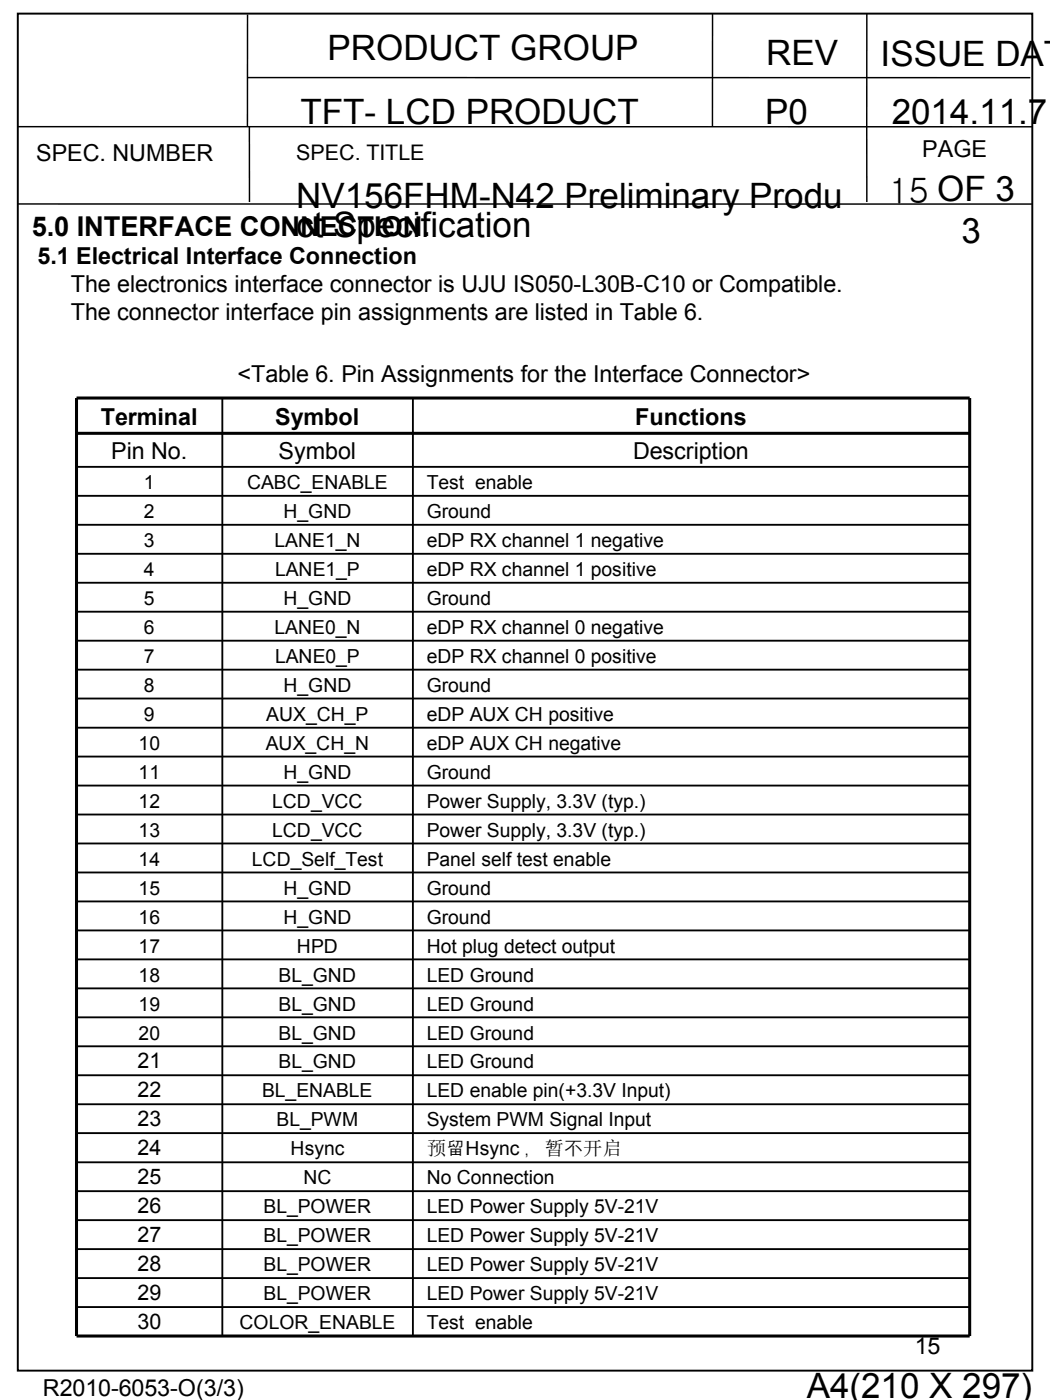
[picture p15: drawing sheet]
<svg xmlns="http://www.w3.org/2000/svg" width="190mm" height="254mm" viewBox="0 0 190 254" stroke-linecap="round" stroke-linejoin="round" font-family="sans-serif">
<defs><g id="words">
<g font-size="6.4">
<text x="59.4" y="10.8">PRODUCT GROUP</text>
<text x="139" y="11.8">REV</text>
<text x="159.8" y="12">ISSUE DAT</text>
<text x="54.5" y="22.5">TFT- LCD PRODUCT</text>
<text x="138.8" y="22.6">P0</text>
<text x="161.8" y="22.6">2014.11.7</text>
<text x="53.7" y="37.7">NV156FHM-N42 Preliminary Produ</text>
<text x="161.3" y="36.8">15 OF 3</text>
<text x="53.7" y="43">ct Specification</text>
<text x="174.4" y="44.2">3</text>
<text x="146.4" y="253.7">A4(210 X 297)</text>
</g>
<text font-size="5" x="5.8" y="42.7">5.0 INTERFACE CONNECTION.</text>
<g font-size="4.2">
<text x="6.6" y="29.2">SPEC. NUMBER</text>
<text x="167.3" y="28.5">PAGE</text>
<text x="6.8" y="48">5.1 Electrical Interface Connection</text>
<text x="12.8" y="53">The electronics interface connector is UJU IS050-L30B-C10 or Compatible.</text>
<text x="12.8" y="58.1">The connector interface pin assignments are listed in Table 6.</text>
<text x="43.1" y="69.3">&lt;Table 6. Pin Assignments for the Interface Connector&gt;</text>
<text x="18.3" y="77.1">Terminal</text>
<text x="49.9" y="77.1">Symbol</text>
<text x="115.3" y="77.1">Functions</text>
<text x="20.2" y="83.3">Pin No.</text>
<text x="50.6" y="83.3">Symbol</text>
<text x="114.8" y="83.3">Description</text>
<text x="165.9" y="245.6">15</text>
<text x="7.8" y="253.2">R2010-6053-O(3/3)</text>
</g>
<g font-size="3.9">
<text x="53.7" y="28.9">SPEC. TITLE</text>
<text x="24.9" y="193.8">21</text>
<text x="24.9" y="199.1">22</text>
<text x="24.9" y="204.3">23</text>
<text x="24.9" y="209.6">24</text>
<text x="24.9" y="214.9">25</text>
<text x="24.9" y="220.1">26</text>
<text x="24.9" y="225.4">27</text>
<text x="24.9" y="230.6">28</text>
<text x="24.9" y="235.9">29</text>
<text x="24.9" y="241.1">30</text>
</g>
<g font-size="3.5">
<text x="26.1" y="88.7">1</text>
<text x="44.8" y="88.7">CABC_ENABLE</text>
<text x="77.4" y="88.7">Test enable</text>
<text x="26.1" y="94">2</text>
<text x="51.4" y="94">H_GND</text>
<text x="77.4" y="94">Ground</text>
<text x="26.1" y="99.2">3</text>
<text x="49.8" y="99.2">LANE1_N</text>
<text x="77.4" y="99.2">eDP RX channel 1 negative</text>
<text x="26.1" y="104.5">4</text>
<text x="49.9" y="104.5">LANE1_P</text>
<text x="77.4" y="104.5">eDP RX channel 1 positive</text>
<text x="26.1" y="109.7">5</text>
<text x="51.4" y="109.7">H_GND</text>
<text x="77.4" y="109.7">Ground</text>
<text x="26.1" y="115">6</text>
<text x="49.8" y="115">LANE0_N</text>
<text x="77.4" y="115">eDP RX channel 0 negative</text>
<text x="26.1" y="120.3">7</text>
<text x="26.1" y="125.5">8</text>
<text x="49.9" y="120.3">LANE0_P</text>
<text x="51.4" y="125.5">H_GND</text>
<text x="77.4" y="120.3">eDP RX channel 0 positive</text>
<text x="77.4" y="125.5">Ground</text>
<text x="26.1" y="130.8">9</text>
<text x="48.3" y="130.8">AUX_CH_P</text>
<text x="77.4" y="130.8">eDP AUX CH positive</text>
<text x="25.2" y="136">10</text>
<text x="48.2" y="136">AUX_CH_N</text>
<text x="77.4" y="136">eDP AUX CH negative</text>
<text x="25.2" y="141.3">11</text>
<text x="51.4" y="141.3">H_GND</text>
<text x="77.4" y="141.3">Ground</text>
<text x="25.2" y="146.5">12</text>
<text x="49.4" y="146.5">LCD_VCC</text>
<text x="77.4" y="146.5">Power Supply, 3.3V (typ.)</text>
<text x="25.2" y="151.8">13</text>
<text x="49.4" y="151.8">LCD_VCC</text>
<text x="77.4" y="151.8">Power Supply, 3.3V (typ.)</text>
<text x="25.2" y="157.1">14</text>
<text x="45.7" y="157.1">LCD_Self_Test</text>
<text x="77.4" y="157.1">Panel self test enable</text>
<text x="25.2" y="162.3">15</text>
<text x="25.2" y="167.6">16</text>
<text x="51.4" y="162.3">H_GND</text>
<text x="51.4" y="167.6">H_GND</text>
<text x="77.4" y="162.3">Ground</text>
<text x="77.4" y="167.6">Ground</text>
<text x="25.2" y="172.8">17</text>
<text x="53.9" y="172.8">HPD</text>
<text x="77.4" y="172.8">Hot plug detect output</text>
<text x="25.2" y="178.1">18</text>
<text x="50.6" y="178.1">BL_GND</text>
<text x="77.4" y="178.1">LED Ground</text>
<text x="25.2" y="183.3">19</text>
<text x="50.6" y="183.3">BL_GND</text>
<text x="77.4" y="183.3">LED Ground</text>
<text x="25.2" y="188.6">20</text>
<text x="50.6" y="188.6">BL_GND</text>
<text x="77.4" y="188.6">LED Ground</text>
<text x="50.6" y="193.9">BL_GND</text>
<text x="77.4" y="193.9">LED Ground</text>
<text x="47.6" y="199.1">BL_ENABLE</text>
<text x="77.4" y="199.1">LED enable pin(+3.3V Input)</text>
<text x="50.2" y="204.3">BL_PWM</text>
<text x="52.7" y="209.6">Hsync</text>
<text x="77.4" y="204.3">System PWM Signal Input</text>
<text x="77.4" y="209.6">预留Hsync ，暂不开启</text>
<text x="55.1" y="214.9">NC</text>
<text x="77.4" y="214.9">No Connection</text>
<text x="47.8" y="220.1">BL_POWER</text>
<text x="77.4" y="220.1">LED Power Supply 5V-21V</text>
<text x="47.8" y="225.4">BL_POWER</text>
<text x="77.4" y="225.4">LED Power Supply 5V-21V</text>
<text x="47.8" y="230.6">BL_POWER</text>
<text x="77.4" y="230.6">LED Power Supply 5V-21V</text>
<text x="47.8" y="235.9">BL_POWER</text>
<text x="77.4" y="235.9">LED Power Supply 5V-21V</text>
<text x="43.5" y="241.2">COLOR_ENABLE</text>
<text x="77.4" y="241.2">Test enable</text>
</g>
</g></defs>
<g fill="#000">
<path d="M44.9 13.9l142 .1v.2h-142zM3.2 22.9h184.1v.2h-184.1zM3.2 36.9h184.1v.3l-184.1-.1zM44.8 2.6h.2v20.4h-.2zM45.1 23h.3v13.7h-.3zM129.1 2.5h.3v20.4h-.3zM157.1 23h.3v13.7h-.3zM157.1 2.5h.3v20.4h-.3z"/>
<path d="M3.2 2.6l.2-.1v246.2l-.2-.2h184.1l-.2 .2v-246.2l.2 .1zM3.1 2.3h184.4v246.5h-184.4z"/>
</g>
<path d="M13.9 72.2h162v170.2h-162zM13.9 78.6h162" fill="none" stroke="#000" stroke-width=".55"/>
<g fill="none" stroke="#000" stroke-width=".34">
<path d="M40.3 72.2v170.2M74.9 72.2v170.2M13.9 84.7h162M13.9 90h162M13.9 95.2h162M13.9 100.5h162M13.9 105.7h162M13.9 111h162M13.9 116.2h162M13.9 121.5h162M13.9 126.7h162M13.9 132h162"/>
<path d="M13.9 137.3h162M13.9 142.5h162M13.9 147.8h162M13.9 153h162M13.9 158.3h162M13.9 163.5h162M13.9 168.8h162M13.9 174.1h162M13.9 179.3h162M13.9 184.6h162M13.9 189.8h162M13.9 195.1h162"/>
<path d="M13.9 200.3h162M13.9 205.6h162M13.9 210.9h162M13.9 216.1h162M13.9 221.4h162M13.9 226.6h162M13.9 231.9h162M13.9 237.1h162"/>
</g>
<use href="#words"/>
</svg>
